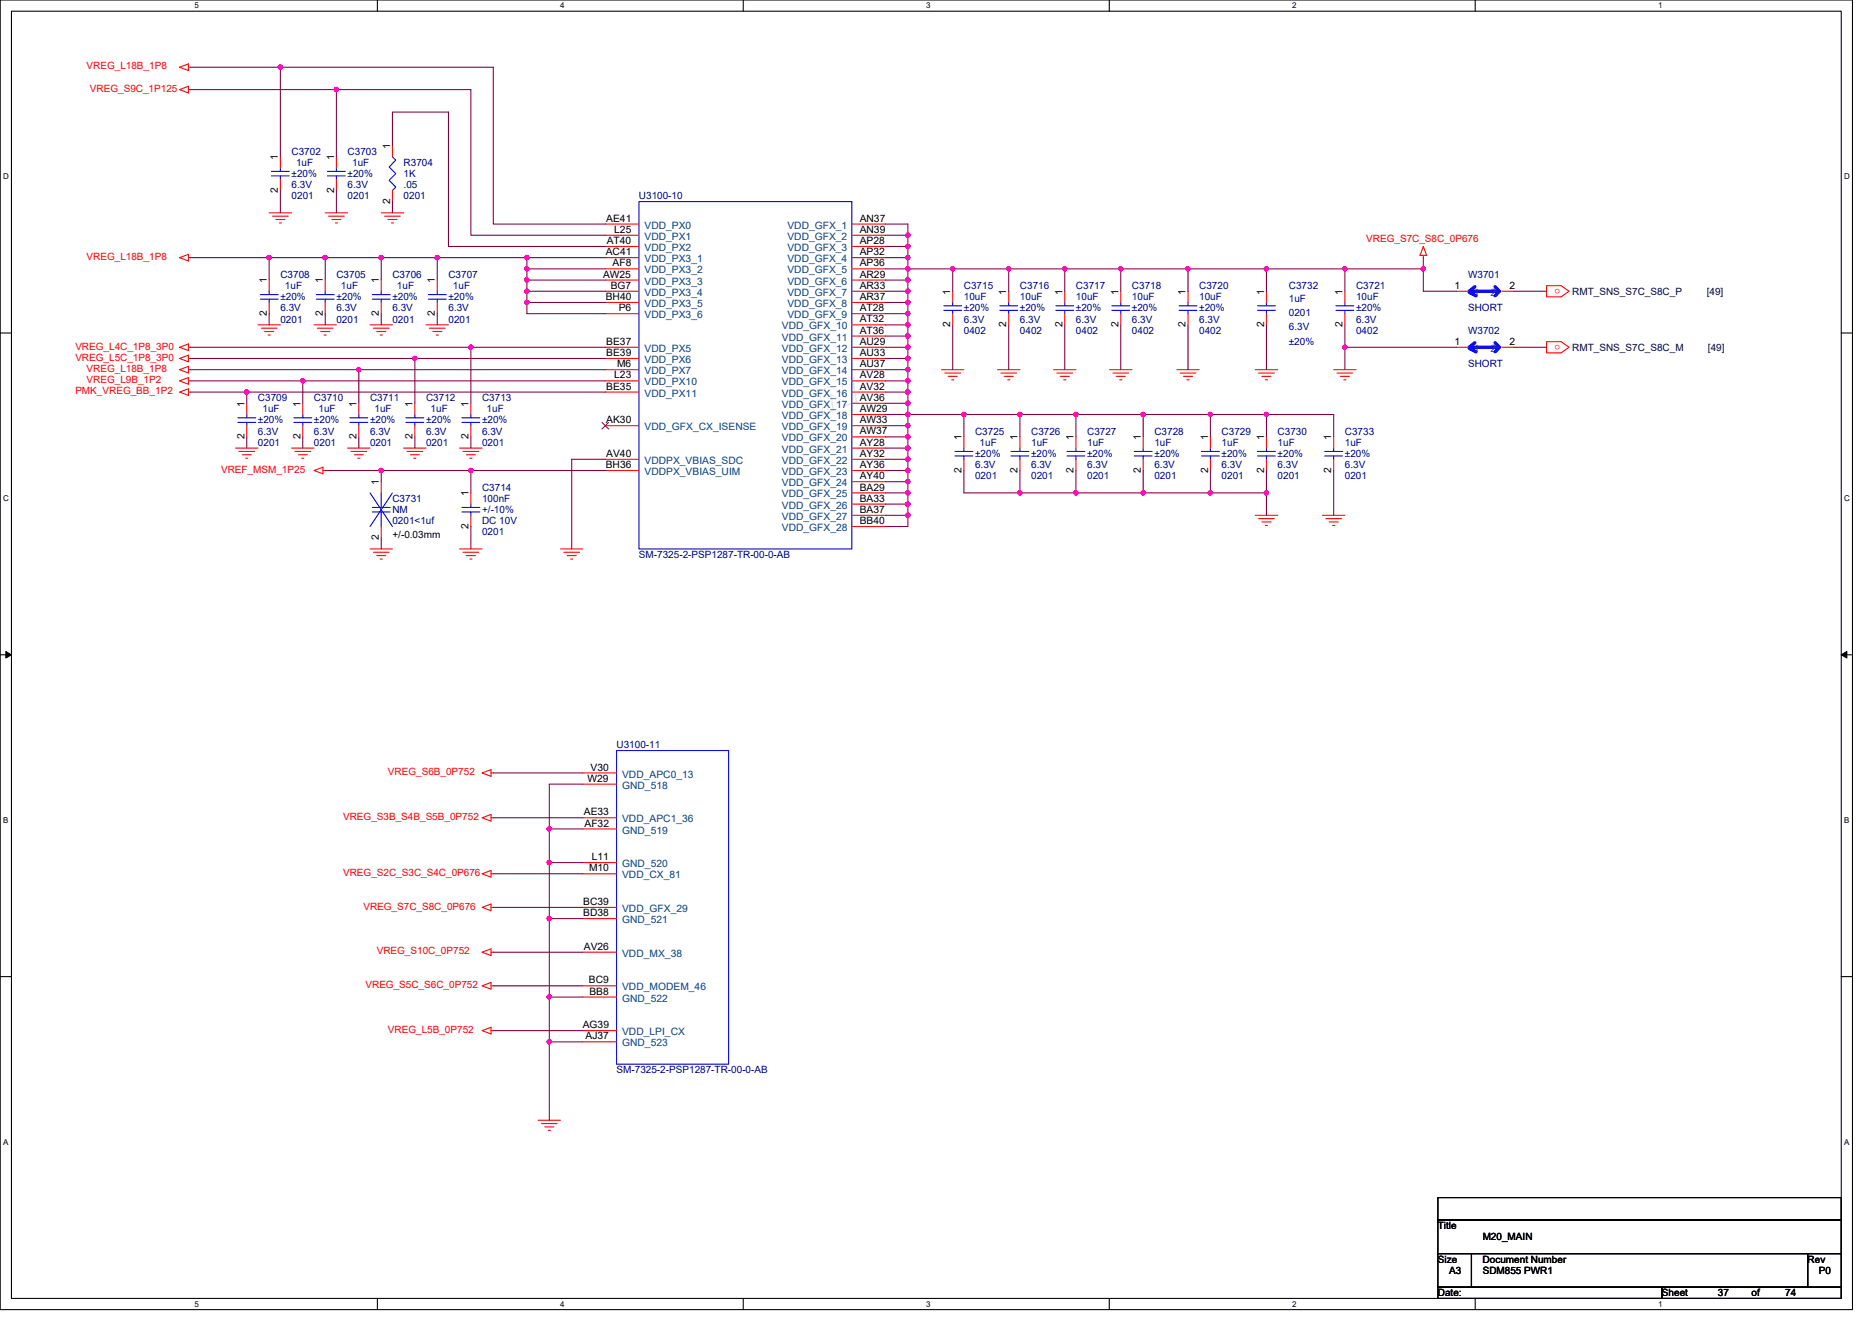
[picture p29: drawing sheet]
<svg xmlns="http://www.w3.org/2000/svg" width="297mm" height="210mm" viewBox="0 0 297 210" stroke-linecap="round" stroke-linejoin="round" font-family="sans-serif">
<defs><g id="words">
<g font-size="1.6" fill="#f00">
<text x="13.7" y="11">VREG_L18B_1P8</text>
<text x="14.3" y="14.6">VREG_S9C_1P125</text>
<text x="13.7" y="41.3">VREG_L18B_1P8</text>
<text x="216.8" y="38.4">VREG_S7C_S8C_0P676</text>
<text x="247.5" y="45.8" transform="rotate(180 247.5 45.8)">o</text>
<text x="12" y="55.5">VREG_L4C_1P8_3P0</text>
<text x="12" y="57.3">VREG_L5C_1P8_3P0</text>
<text x="13.7" y="59">VREG_L18B_1P8</text>
<text x="247.5" y="54.7" transform="rotate(180 247.5 54.7)">o</text>
<text x="12" y="62.6">PMK_VREG_BB_1P2</text>
<text x="13.7" y="60.8">VREG_L9B_1P2</text>
<text x="35.1" y="75">VREF_MSM_1P25</text>
<text x="61.5" y="123">VREG_S6B_0P752</text>
<text x="54.4" y="130.2">VREG_S3B_S4B_S5B_0P752</text>
<text x="54.4" y="139">VREG_S2C_S3C_S4C_0P676</text>
<text x="57.7" y="144.4">VREG_S7C_S8C_0P676</text>
<text x="59.8" y="151.5">VREG_S10C_0P752</text>
<text x="58" y="156.8">VREG_S5C_S6C_0P752</text>
<text x="61.5" y="163.9">VREG_L5B_0P752</text>
</g>
<g font-size="1.6">
<text x="61.9" y="23.6" transform="rotate(-90 61.9 23.6)">1</text>
<text x="44.1" y="25.4" transform="rotate(-90 44.1 25.4)">1</text>
<text x="53" y="25.4" transform="rotate(-90 53 25.4)">1</text>
<text x="44.1" y="30.6" transform="rotate(-90 44.1 30.6)">2</text>
<text x="53" y="30.6" transform="rotate(-90 53 30.6)">2</text>
<text x="61.9" y="32.4" transform="rotate(-90 61.9 32.4)">2</text>
<text x="96.2" y="35.2">AE41</text>
<text x="136.4" y="35.2">AN37</text>
<text x="96.1" y="40.5">AC41</text>
<text x="96.3" y="38.7">AT40</text>
<text x="97.5" y="37">L25</text>
<text x="136.4" y="37">AN39</text>
<text x="136.4" y="38.7">AP28</text>
<text x="136.4" y="40.5">AP32</text>
<text x="42.3" y="45" transform="rotate(-90 42.3 45)">1</text>
<text x="51.2" y="45" transform="rotate(-90 51.2 45)">1</text>
<text x="60.1" y="45" transform="rotate(-90 60.1 45)">1</text>
<text x="69" y="45" transform="rotate(-90 69 45)">1</text>
<text x="95.7" y="44.1">AW25</text>
<text x="96.1" y="47.6">BH40</text>
<text x="96.9" y="45.8">BG7</text>
<text x="97.2" y="42.3">AF8</text>
<text x="136.4" y="42.3">AP36</text>
<text x="136.4" y="44.1">AR29</text>
<text x="136.4" y="45.8">AR33</text>
<text x="136.4" y="47.6">AR37</text>
<text x="150.8" y="46.8" transform="rotate(-90 150.8 46.8)">1</text>
<text x="159.7" y="46.8" transform="rotate(-90 159.7 46.8)">1</text>
<text x="168.6" y="46.8" transform="rotate(-90 168.6 46.8)">1</text>
<text x="177.5" y="46.8" transform="rotate(-90 177.5 46.8)">1</text>
<text x="188.1" y="46.8" transform="rotate(-90 188.1 46.8)">1</text>
<text x="200.6" y="46.8" transform="rotate(-90 200.6 46.8)">1</text>
<text x="213" y="46.8" transform="rotate(-90 213 46.8)">1</text>
<text x="230.8" y="45.8">1</text>
<text x="239.5" y="45.8">2</text>
<text x="42.3" y="50.2" transform="rotate(-90 42.3 50.2)">2</text>
<text x="51.2" y="50.2" transform="rotate(-90 51.2 50.2)">2</text>
<text x="60.1" y="50.2" transform="rotate(-90 60.1 50.2)">2</text>
<text x="69" y="50.2" transform="rotate(-90 69 50.2)">2</text>
<text x="98.2" y="49.4">P6</text>
<text x="136.4" y="51.2">AT32</text>
<text x="136.4" y="53">AT36</text>
<text x="136.4" y="49.4">AT28</text>
<text x="150.8" y="51.9" transform="rotate(-90 150.8 51.9)">2</text>
<text x="159.7" y="51.9" transform="rotate(-90 159.7 51.9)">2</text>
<text x="168.6" y="51.9" transform="rotate(-90 168.6 51.9)">2</text>
<text x="177.5" y="51.9" transform="rotate(-90 177.5 51.9)">2</text>
<text x="188.1" y="51.9" transform="rotate(-90 188.1 51.9)">2</text>
<text x="200.6" y="51.9" transform="rotate(-90 200.6 51.9)">2</text>
<text x="213" y="51.9" transform="rotate(-90 213 51.9)">2</text>
<text x="96.2" y="54.7">BE37</text>
<text x="96.2" y="56.5">BE39</text>
<text x="97.9" y="58.3">M6</text>
<text x="136.4" y="54.7">AU29</text>
<text x="136.4" y="56.5">AU33</text>
<text x="136.4" y="58.3">AU37</text>
<text x="230.8" y="54.7">1</text>
<text x="239.5" y="54.7">2</text>
<text x="38.8" y="64.5" transform="rotate(-90 38.8 64.5)">1</text>
<text x="47.7" y="64.5" transform="rotate(-90 47.7 64.5)">1</text>
<text x="56.6" y="64.5" transform="rotate(-90 56.6 64.5)">1</text>
<text x="65.4" y="64.5" transform="rotate(-90 65.4 64.5)">1</text>
<text x="74.3" y="64.5" transform="rotate(-90 74.3 64.5)">1</text>
<text x="96.2" y="61.8">BE35</text>
<text x="97.5" y="60.1">L23</text>
<text x="136.4" y="60.1">AV28</text>
<text x="136.4" y="61.8">AV32</text>
<text x="136.4" y="63.6">AV36</text>
<text x="136.4" y="65.4">AW29</text>
<text x="38.8" y="69.7" transform="rotate(-90 38.8 69.7)">2</text>
<text x="47.7" y="69.7" transform="rotate(-90 47.7 69.7)">2</text>
<text x="56.6" y="69.7" transform="rotate(-90 56.6 69.7)">2</text>
<text x="65.4" y="69.7" transform="rotate(-90 65.4 69.7)">2</text>
<text x="74.3" y="69.7" transform="rotate(-90 74.3 69.7)">2</text>
<text x="96.2" y="67.2">AK30</text>
<text x="136.4" y="67.2">AW33</text>
<text x="136.4" y="69">AW37</text>
<text x="136.4" y="70.7">AY28</text>
<text x="152.6" y="69.9" transform="rotate(-90 152.6 69.9)">1</text>
<text x="161.5" y="69.9" transform="rotate(-90 161.5 69.9)">1</text>
<text x="170.3" y="69.9" transform="rotate(-90 170.3 69.9)">1</text>
<text x="181" y="69.9" transform="rotate(-90 181 69.9)">1</text>
<text x="191.7" y="69.9" transform="rotate(-90 191.7 69.9)">1</text>
<text x="200.6" y="69.9" transform="rotate(-90 200.6 69.9)">1</text>
<text x="211.2" y="69.9" transform="rotate(-90 211.2 69.9)">1</text>
<text x="60.1" y="77" transform="rotate(-90 60.1 77)">1</text>
<text x="96.1" y="74.3">BH36</text>
<text x="96.2" y="72.5">AV40</text>
<text x="136.4" y="72.5">AY32</text>
<text x="136.4" y="74.3">AY36</text>
<text x="136.4" y="76.1">AY40</text>
<text x="136.4" y="77.9">BA29</text>
<text x="152.6" y="75.1" transform="rotate(-90 152.6 75.1)">2</text>
<text x="161.5" y="75.1" transform="rotate(-90 161.5 75.1)">2</text>
<text x="170.3" y="75.1" transform="rotate(-90 170.3 75.1)">2</text>
<text x="181" y="75.1" transform="rotate(-90 181 75.1)">2</text>
<text x="191.7" y="75.1" transform="rotate(-90 191.7 75.1)">2</text>
<text x="200.6" y="75.1" transform="rotate(-90 200.6 75.1)">2</text>
<text x="211.2" y="75.1" transform="rotate(-90 211.2 75.1)">2</text>
<text x="74.3" y="83.9" transform="rotate(-90 74.3 83.9)">2</text>
<text x="74.3" y="78.8" transform="rotate(-90 74.3 78.8)">1</text>
<text x="136.4" y="79.6">BA33</text>
<text x="136.4" y="81.4">BA37</text>
<text x="136.4" y="83.2">BB40</text>
<text x="60.1" y="85.7" transform="rotate(-90 60.1 85.7)">2</text>
<text x="62.3" y="85.3">+/-0.03mm</text>
<text x="93.2" y="124.1">W29</text>
<text x="93.7" y="122.3">V30</text>
<text x="92.6" y="129.4">AE33</text>
<text x="92.7" y="131.2">AF32</text>
<text x="93.9" y="136.5">L11</text>
<text x="92.6" y="143.6">BC39</text>
<text x="93.5" y="138.3">M10</text>
<text x="92.6" y="145.4">BD38</text>
<text x="92.6" y="150.7">AV26</text>
<text x="93.4" y="156.1">BC9</text>
<text x="93.5" y="157.9">BB8</text>
<text x="92.5" y="163.2">AG39</text>
<text x="92.9" y="165">AJ37</text>
<text x="228.1" y="195.1">Title</text>
<text x="235.3" y="196.8">M20_MAIN</text>
<text x="228.1" y="200.4">Size</text>
<text x="229.9" y="202.2">A3</text>
<text x="235.3" y="200.4">Document Number</text>
<text x="235.3" y="202.2">SDM855 PWR1</text>
<text x="286.8" y="200.4">Rev</text>
<text x="288.6" y="202.2">P0</text>
<text x="228.1" y="205.7">Date:</text>
<text x="263.7" y="205.7">Sheet</text>
<text x="272.6" y="205.7">37</text>
<text x="277.9" y="205.7">of</text>
<text x="283.3" y="205.7">74</text>
</g>
<g font-size="1.6" fill="#000080">
<text x="46.3" y="24.5">C3702</text>
<text x="46.3" y="29.9">6.3V</text>
<text x="46.3" y="28.1">±20%</text>
<text x="47" y="26.3">1uF</text>
<text x="55.2" y="24.5">C3703</text>
<text x="55.2" y="29.9">6.3V</text>
<text x="55.2" y="28.1">±20%</text>
<text x="55.9" y="26.3">1uF</text>
<text x="64" y="26.3">R3704</text>
<text x="64" y="28.1">1K</text>
<text x="64" y="29.9">.05</text>
<text x="46.3" y="31.6">0201</text>
<text x="55.2" y="31.6">0201</text>
<text x="64" y="31.6">0201</text>
<text x="101.4" y="31.6">U3100-10</text>
<text x="44.5" y="44.1">C3708</text>
<text x="44.5" y="47.6">±20%</text>
<text x="45.2" y="45.9">1uF</text>
<text x="53.4" y="44.1">C3705</text>
<text x="53.4" y="47.6">±20%</text>
<text x="54.1" y="45.9">1uF</text>
<text x="62.3" y="44.1">C3706</text>
<text x="62.3" y="47.6">±20%</text>
<text x="63" y="45.9">1uF</text>
<text x="71.2" y="44.1">C3707</text>
<text x="71.2" y="47.6">±20%</text>
<text x="71.9" y="45.9">1uF</text>
<text x="152.9" y="45.9">C3715</text>
<text x="152.9" y="47.6">10uF</text>
<text x="161.8" y="45.9">C3716</text>
<text x="161.8" y="47.6">10uF</text>
<text x="170.7" y="45.9">C3717</text>
<text x="170.7" y="47.6">10uF</text>
<text x="179.6" y="45.9">C3718</text>
<text x="179.6" y="47.6">10uF</text>
<text x="190.3" y="45.9">C3720</text>
<text x="190.3" y="47.6">10uF</text>
<text x="204.5" y="45.9">C3732</text>
<text x="215.2" y="45.9">C3721</text>
<text x="215.2" y="47.6">10uF</text>
<text x="233" y="44.1">W3701</text>
<text x="44.5" y="51.2">0201</text>
<text x="44.5" y="49.4">6.3V</text>
<text x="53.4" y="51.2">0201</text>
<text x="53.4" y="49.4">6.3V</text>
<text x="62.3" y="51.2">0201</text>
<text x="62.3" y="49.4">6.3V</text>
<text x="71.2" y="51.2">0201</text>
<text x="71.2" y="49.4">6.3V</text>
<text x="152.9" y="53">0402</text>
<text x="152.9" y="51.2">6.3V</text>
<text x="152.9" y="49.4">±20%</text>
<text x="161.8" y="53">0402</text>
<text x="161.8" y="51.2">6.3V</text>
<text x="161.8" y="49.4">±20%</text>
<text x="170.7" y="53">0402</text>
<text x="170.7" y="51.2">6.3V</text>
<text x="170.7" y="49.4">±20%</text>
<text x="179.6" y="53">0402</text>
<text x="179.6" y="51.2">6.3V</text>
<text x="179.6" y="49.4">±20%</text>
<text x="190.3" y="53">0402</text>
<text x="190.3" y="51.2">6.3V</text>
<text x="190.3" y="49.4">±20%</text>
<text x="204.5" y="48">1uF</text>
<text x="204.5" y="50.1">0201</text>
<text x="204.5" y="52.5">6.3V</text>
<text x="215.2" y="53">0402</text>
<text x="215.2" y="51.2">6.3V</text>
<text x="215.2" y="49.4">±20%</text>
<text x="233" y="49.4">SHORT</text>
<text x="233" y="53">W3702</text>
<text x="204.5" y="54.8">±20%</text>
<text x="233" y="58.3">SHORT</text>
<text x="40.9" y="63.6">C3709</text>
<text x="41.7" y="65.4">1uF</text>
<text x="49.8" y="63.6">C3710</text>
<text x="50.5" y="65.4">1uF</text>
<text x="58.7" y="63.6">C3711</text>
<text x="59.4" y="65.4">1uF</text>
<text x="67.6" y="63.6">C3712</text>
<text x="68.3" y="65.4">1uF</text>
<text x="76.5" y="63.6">C3713</text>
<text x="77.2" y="65.4">1uF</text>
<text x="40.9" y="70.8">0201</text>
<text x="40.9" y="69">6.3V</text>
<text x="40.9" y="67.2">±20%</text>
<text x="49.8" y="70.8">0201</text>
<text x="49.8" y="69">6.3V</text>
<text x="49.8" y="67.2">±20%</text>
<text x="58.7" y="70.8">0201</text>
<text x="58.7" y="69">6.3V</text>
<text x="58.7" y="67.2">±20%</text>
<text x="67.6" y="70.8">0201</text>
<text x="67.6" y="69">6.3V</text>
<text x="67.6" y="67.2">±20%</text>
<text x="76.5" y="70.8">0201</text>
<text x="76.5" y="69">6.3V</text>
<text x="76.5" y="67.2">±20%</text>
<text x="154.7" y="69">C3725</text>
<text x="155.4" y="70.8">1uF</text>
<text x="163.6" y="69">C3726</text>
<text x="163.6" y="70.8">1uF</text>
<text x="172.5" y="69">C3727</text>
<text x="172.5" y="70.8">1uF</text>
<text x="183.2" y="69">C3728</text>
<text x="183.2" y="70.8">1uF</text>
<text x="193.8" y="69">C3729</text>
<text x="193.8" y="70.8">1uF</text>
<text x="202.7" y="69">C3730</text>
<text x="202.7" y="70.8">1uF</text>
<text x="213.4" y="69">C3733</text>
<text x="213.4" y="70.8">1uF</text>
<text x="76.5" y="77.9">C3714</text>
<text x="154.7" y="76.1">0201</text>
<text x="154.7" y="74.3">6.3V</text>
<text x="154.7" y="72.5">±20%</text>
<text x="163.6" y="76.1">0201</text>
<text x="163.6" y="74.3">6.3V</text>
<text x="163.6" y="72.5">±20%</text>
<text x="172.5" y="76.1">0201</text>
<text x="172.5" y="74.3">6.3V</text>
<text x="172.5" y="72.5">±20%</text>
<text x="183.2" y="76.1">0201</text>
<text x="183.2" y="74.3">6.3V</text>
<text x="183.2" y="72.5">±20%</text>
<text x="193.8" y="76.1">0201</text>
<text x="193.8" y="74.3">6.3V</text>
<text x="193.8" y="72.5">±20%</text>
<text x="202.7" y="76.1">0201</text>
<text x="202.7" y="74.3">6.3V</text>
<text x="202.7" y="72.5">±20%</text>
<text x="213.4" y="76.1">0201</text>
<text x="213.4" y="74.3">6.3V</text>
<text x="213.4" y="72.5">±20%</text>
<text x="62.3" y="79.7">C3731</text>
<text x="62.3" y="81.4">NM</text>
<text x="62.3" y="83.2">0201&lt;1uf</text>
<text x="76.5" y="79.7">100nF</text>
<text x="76.5" y="83.2">DC 10V</text>
<text x="76.5" y="81.4">+/-10%</text>
<text x="76.5" y="85">0201</text>
<text x="101.4" y="88.5">SM-7325-2-PSP1287-TR-00-0-AB</text>
<text x="97.8" y="118.8">U3100-11</text>
<text x="97.8" y="170.3">SM-7325-2-PSP1287-TR-00-0-AB</text>
</g>
<g font-size="1.6" fill="#004080">
<text x="102.3" y="36.3">VDD_PX0</text>
<text x="102.3" y="38.1">VDD_PX1</text>
<text x="102.3" y="39.8">VDD_PX2</text>
<text x="102.3" y="41.6">VDD_PX3_1</text>
<text x="124.9" y="36.3">VDD_GFX_1</text>
<text x="124.9" y="38.1">VDD_GFX_2</text>
<text x="124.9" y="39.8">VDD_GFX_3</text>
<text x="124.9" y="41.6">VDD_GFX_4</text>
<text x="102.3" y="43.4">VDD_PX3_2</text>
<text x="102.3" y="45.2">VDD_PX3_3</text>
<text x="102.3" y="46.9">VDD_PX3_4</text>
<text x="124.9" y="43.4">VDD_GFX_5</text>
<text x="124.9" y="45.2">VDD_GFX_6</text>
<text x="124.9" y="46.9">VDD_GFX_7</text>
<text x="233.8" y="46.9">1</text>
<text x="236.5" y="46.9">2</text>
<text x="102.3" y="48.7">VDD_PX3_5</text>
<text x="102.3" y="50.5">VDD_PX3_6</text>
<text x="124.1" y="52.3">VDD_GFX_10</text>
<text x="124.9" y="48.7">VDD_GFX_8</text>
<text x="124.9" y="50.5">VDD_GFX_9</text>
<text x="102.3" y="55.8">VDD_PX5</text>
<text x="102.3" y="57.6">VDD_PX6</text>
<text x="102.3" y="59.4">VDD_PX7</text>
<text x="124.1" y="54.1">VDD_GFX_11</text>
<text x="124.1" y="55.8">VDD_GFX_12</text>
<text x="124.1" y="57.6">VDD_GFX_13</text>
<text x="124.1" y="59.4">VDD_GFX_14</text>
<text x="233.8" y="55.8">1</text>
<text x="236.5" y="55.8">2</text>
<text x="102.3" y="61.2">VDD_PX10</text>
<text x="102.3" y="62.9">VDD_PX11</text>
<text x="124.1" y="61.2">VDD_GFX_15</text>
<text x="124.1" y="62.9">VDD_GFX_16</text>
<text x="124.1" y="64.7">VDD_GFX_17</text>
<text x="102.3" y="68.3">VDD_GFX_CX_ISENSE</text>
<text x="124.1" y="66.5">VDD_GFX_18</text>
<text x="124.1" y="68.3">VDD_GFX_19</text>
<text x="124.1" y="70.1">VDD_GFX_20</text>
<text x="124.1" y="71.8">VDD_GFX_21</text>
<text x="102.3" y="73.6">VDDPX_VBIAS_SDC</text>
<text x="102.3" y="75.4">VDDPX_VBIAS_UIM</text>
<text x="124.1" y="73.6">VDD_GFX_22</text>
<text x="124.1" y="75.4">VDD_GFX_23</text>
<text x="124.1" y="77.2">VDD_GFX_24</text>
<text x="124.1" y="79">VDD_GFX_25</text>
<text x="124.1" y="80.7">VDD_GFX_26</text>
<text x="124.1" y="82.5">VDD_GFX_27</text>
<text x="124.1" y="84.3">VDD_GFX_28</text>
<text x="98.7" y="123.4">VDD_APC0_13</text>
<text x="98.7" y="125.2">GND_518</text>
<text x="98.7" y="130.5">VDD_APC1_36</text>
<text x="98.7" y="132.3">GND_519</text>
<text x="98.7" y="137.6">GND_520</text>
<text x="98.7" y="139.4">VDD_CX_81</text>
<text x="98.7" y="144.7">VDD_GFX_29</text>
<text x="98.7" y="146.5">GND_521</text>
<text x="98.7" y="151.8">VDD_MX_38</text>
<text x="98.7" y="157.2">VDD_MODEM_46</text>
<text x="98.7" y="159">GND_522</text>
<text x="98.7" y="164.3">VDD_LPI_CX</text>
<text x="98.7" y="166.1">GND_523</text>
</g>
<g font-size="1.6" fill="#000040">
<text x="249.5" y="46.8">RMT_SNS_S7C_S8C_P</text>
<text x="270.8" y="46.8">[49]</text>
<text x="249.5" y="55.6">RMT_SNS_S7C_S8C_M</text>
<text x="271" y="55.6">[49]</text>
</g>
<g font-size="1.3">
<text x="30.8" y="1.3">5</text>
<text x="88.9" y="1.3">4</text>
<text x="147" y="1.3">3</text>
<text x="205" y="1.3">2</text>
<text x="263.1" y="1.3">1</text>
<text x=".5" y="28.4">D</text>
<text x="292.6" y="28.4">D</text>
<text x=".5" y="79.5">C</text>
<text x="292.6" y="79.5">C</text>
<text x=".5" y="130.6">B</text>
<text x="292.6" y="130.6">B</text>
<text x=".5" y="181.7">A</text>
<text x="292.6" y="181.7">A</text>
<text x="30.8" y="207.4">5</text>
<text x="88.9" y="207.4">4</text>
<text x="147" y="207.4">3</text>
<text x="205" y="207.4">2</text>
<text x="263.1" y="207.4">1</text>
</g>
</g></defs>
<path d="M0 0h293.9v207.9h-293.9zM1.8 1.8h290.4v204.3h-290.4z" fill="none" stroke="#000" stroke-width=".17"/>
<g fill="#fff">
<path d="M30.8 .2h.7v1.4h-.7z"/>
<path d="M30.8 206.3h.7v1.4h-.7z"/>
</g>
<path d="M59.9 0v1.8M59.9 206.1v1.8" fill="none" stroke="#000" stroke-width=".17"/>
<g fill="#fff">
<path d="M88.9 .2h.7v1.4h-.7z"/>
<path d="M88.9 206.3h.7v1.4h-.7z"/>
</g>
<path d="M117.9 0v1.8M117.9 206.1v1.8" fill="none" stroke="#000" stroke-width=".17"/>
<g fill="#fff">
<path d="M147 .2h.7v1.4h-.7z"/>
<path d="M147 206.3h.7v1.4h-.7z"/>
</g>
<path d="M176 0v1.8M176 206.1v1.8" fill="none" stroke="#000" stroke-width=".17"/>
<g fill="#fff">
<path d="M205 .2h.7v1.4h-.7z"/>
<path d="M205 206.3h.7v1.4h-.7z"/>
</g>
<path d="M234.1 0v1.8M234.1 206.1v1.8" fill="none" stroke="#000" stroke-width=".17"/>
<g fill="#fff">
<path d="M263.1 .2h.7v1.4h-.7z"/>
<path d="M263.1 206.3h.7v1.4h-.7z"/>
<path d="M.5 27.3h.9v1.4h-.9z"/>
<path d="M292.6 27.3h.9v1.4h-.9z"/>
<path d="M.5 78.4h.9v1.4h-.9z"/>
<path d="M292.6 78.4h.9v1.4h-.9z"/>
</g>
<path d="M0 52.9h1.8M292.2 52.9h1.7" fill="none" stroke="#000" stroke-width=".17"/>
<g fill="#fff">
<path d="M.5 129.5h.8v1.4h-.8z"/>
<path d="M292.6 129.5h.9v1.4h-.9z"/>
</g>
<path d="M0 103.9h1.8M292.2 103.9h1.7" fill="none" stroke="#000" stroke-width=".17"/>
<path d="M.9 103.4l.9 .5-.9 .5zM292.2 103.9l.8-.5v1z" fill="#000" stroke="#000" stroke-width=".16"/>
<g fill="#fff">
<path d="M.5 180.5h.8v1.4h-.8z"/>
<path d="M292.6 180.5h.9v1.4h-.9z"/>
</g>
<path d="M0 155h1.8M292.2 155h1.7M228.2 190.1h64v3.5h-64zM228.2 193.6h64v5.4h-64zM228.2 199h5.3v5.3h-5.3zM233.5 199h53.3v5.3h-53.3zM286.8 199h5.4v5.3h-5.4zM228.2 204.3h35.5v1.8h-35.5zM263.7 204.3h28.5v1.8h-28.5z" fill="none" stroke="#000" stroke-width=".17"/>
<g fill="none" stroke="#f00" stroke-width=".17">
<path d="M28.5 10.7l1.4-.6v1.1zM28.5 14.2l1.4-.5v1.1zM29.9 10.7h.4M29.9 14.2h.4M42.7 33.8h3.6M43.2 34.3h2.5M43.8 34.8h1.4M44.3 35.4h.4M44.5 24.9v1.8M44.5 28.4v1.8M51.6 33.8h3.6M52.1 34.3h2.5"/>
<path d="M52.7 34.8h1.4M53.2 35.4h.3M53.4 24.9v1.8M53.4 28.4v1.8M60.5 33.8h3.5M61 34.3h2.5M61.5 34.8h1.5M62.1 35.4h.3M62.3 23.1v1.8M62.3 30.2v1.8M96.1 35.6h5.3M96.1 37.3h5.3"/>
<path d="M96.1 39.1h5.3M135.2 35.6h5.3M135.2 37.3h5.3M135.2 39.1h5.3M225.8 39.1l.6 1.4h-1.1zM28.5 40.9l1.4-.5v1zM28.5 55.1l1.4-.5v1zM28.5 56.9l1.4-.5v1zM28.5 58.7l1.4-.6v1.1zM29.9 40.9h.4M29.9 55.1h.4M29.9 56.9h.4"/>
<path d="M29.9 58.7h.4M40.9 51.6h3.6M41.5 52.1h2.5M42 52.6h1.4M42.5 53.2h.4M42.7 44.4v1.8M42.7 48v1.8M49.8 51.6h3.6M50.4 52.1h2.4M50.9 52.6h1.4M51.4 53.2h.4M51.6 44.4v1.8"/>
<path d="M51.6 48v1.8M58.7 51.6h3.6M59.2 52.1h2.5M59.8 52.6h1.4M60.3 53.2h.4M60.5 44.4v1.8M60.5 48v1.8M67.6 51.6h3.6M68.1 52.1h2.5M68.7 52.6h1.4M69.2 53.2h.4M69.4 44.4v1.8"/>
<path d="M69.4 48v1.8M96.1 40.9h5.3M96.1 42.7h5.3M96.1 44.4h5.3M96.1 46.2h5.3M96.1 48h5.3M96.1 49.8h5.3M96.1 55.1h5.3M96.1 56.9h5.3M96.1 58.7h5.3M135.2 40.9h5.3M135.2 42.7h5.3"/>
<path d="M135.2 44.4h5.3M135.2 46.2h5.3M135.2 48h5.3M135.2 49.8h5.3M135.2 51.6h5.3M135.2 53.3h5.3M135.2 55.1h5.3M135.2 56.9h5.3M135.2 58.7h5.3M149.4 58.7h3.5M149.9 59.2h2.5M150.4 59.7h1.5"/>
<path d="M151.2 46.2v1.8M151.2 49.8v1.8M158.3 58.7h3.5M158.8 59.2h2.5M159.3 59.7h1.5M160.1 46.2v1.8M160.1 49.8v1.8M167.2 58.7h3.5M167.7 59.2h2.5M168.2 59.7h1.5M168.9 46.2v1.8M168.9 49.8v1.8"/>
<path d="M176.1 58.7h3.5M176.6 59.2h2.5M177.1 59.7h1.5M177.8 46.2v1.8M177.8 49.8v1.8M186.7 58.7h3.6M187.3 59.2h2.5M187.8 59.7h1.4M188.5 46.2v1.8M188.5 49.8v1.8M199.2 58.7h3.5M199.7 59.2h2.5"/>
<path d="M200.2 59.7h1.5M201 46.2v1.8M201 49.8v1.8M211.6 58.7h3.6M212.2 59.2h2.4M212.7 59.7h1.4M213.4 46.2v1.8M213.4 49.8v1.8M225.8 40.5v.4M231.2 46.2h1.8M231.2 55.1h1.8M238.3 46.2h1.8"/>
<path d="M238.3 55.1h1.8M245.4 45.3h2.3l1.3 .9-1.3 .9h-2.3zM245.4 54.2h2.3l1.3 .9-1.3 .9h-2.3zM28.5 60.5l1.4-.6v1.1zM28.5 62.2l1.4-.5v1.1zM29.9 60.5h.4M29.9 62.2h.4M37.4 71.1h3.5M37.9 71.6h2.5M38.4 72.2h1.5M39 72.7h.3M39.2 64v1.8"/>
<path d="M39.2 67.6v1.7M46.3 71.1h3.5M46.8 71.6h2.5M47.3 72.2h1.5M47.9 72.7h.3M48 64v1.8M48 67.6v1.7M49.8 74.7l1.4-.6v1.1zM51.2 74.7h.4M55.2 71.1h3.5M55.7 71.6h2.5M56.2 72.2h1.5"/>
<path d="M56.8 72.7h.3M56.9 64v1.8M56.9 67.6v1.7M60.5 76.5v1.7M64 71.1h3.6M64.6 71.6h2.5M65.1 72.2h1.4M65.7 72.7h.3M65.8 64v1.8M65.8 67.6v1.7M72.9 71.1h3.6M73.5 71.6h2.5"/>
<path d="M74 72.2h1.4M74.5 72.7h.4M74.7 64v1.8M74.7 67.6v1.7M74.7 78.2v1.8M96.1 60.5h5.3M96.1 62.2h5.3M96.1 67.6h5.3M96.1 72.9h5.3M96.1 74.7h5.3M135.2 60.5h5.3M135.2 62.2h5.3"/>
<path d="M135.2 64h5.3M135.2 65.8h5.3M135.2 67.6h5.3M135.2 69.3h5.3M135.2 71.1h5.3M135.2 72.9h5.3M135.2 74.7h5.3M135.2 76.5h5.3M135.2 78.2h5.3M151 60.3h.3M152.9 69.3v1.8M152.9 72.9v1.8"/>
<path d="M159.9 60.3h.3M161.8 69.3v1.8M161.8 72.9v1.8M168.8 60.3h.3M170.7 69.3v1.8M170.7 72.9v1.8M177.7 60.3h.3M181.4 69.3v1.8M181.4 72.9v1.8M188.3 60.3h.4M192.1 69.3v1.8M192.1 72.9v1.8"/>
<path d="M200.8 60.3h.3M201 69.3v1.8M201 72.9v1.8M211.6 69.3v1.8M211.6 72.9v1.8M213.2 60.3h.4M58.7 87.1h3.6M59.2 87.7h2.5M59.8 88.2h1.4M60.3 88.7h.4M60.5 83.6v1.7M72.9 87.1h3.6"/>
<path d="M73.5 87.7h2.5M74 88.2h1.4M74.5 88.7h.4M74.7 81.8v1.8M88.9 87.1h3.6M89.5 87.7h2.5M90 88.2h1.4M90.5 88.7h.4M135.2 80h5.3M135.2 81.8h5.3M135.2 83.6h5.3M199.2 81.8h3.5"/>
<path d="M199.7 82.3h2.5M200.2 82.8h1.5M200.8 83.4h.3M209.8 81.8h3.6M210.4 82.3h2.5M210.9 82.8h1.4M211.5 83.4h.3M76.5 122.7l1.4-.5v1zM76.5 129.8l1.4-.5v1zM76.5 138.7l1.4-.5v1zM77.9 122.7h.4M77.9 129.8h.4"/>
<path d="M77.9 138.7h.4M92.5 122.7h5.3M92.5 124.5h5.3M92.5 129.8h5.3M92.5 131.6h5.3M92.5 136.9h5.3M92.5 138.7h5.3M76.5 144l1.4-.5v1zM76.5 151.1l1.4-.5v1.1zM76.5 156.5l1.4-.6v1.1zM77.9 144h.4M77.9 151.1h.4"/>
<path d="M77.9 156.5h.4M92.5 144h5.3M92.5 145.8h5.3M92.5 151.1h5.3M92.5 156.5h5.3M92.5 158.2h5.3M76.5 163.6l1.4-.6v1.1zM77.9 163.6h.4M85.4 177.8h3.5M85.9 178.3h2.5M86.4 178.9h1.5M87 179.4h.3"/>
<path d="M92.5 163.6h5.3M92.5 165.4h5.3"/>
</g>
<path d="M233.1 46.4l1.1 .5M233.1 55.3l1.1 .5M233.5 46.2h3.9M233.5 55.1h3.9M234 45.5l-.9 .7M234 54.4l-.9 .7M237.2 45.5l.6 .6M237.2 54.4l.6 .5M237.9 46.2l-.7 .7M237.9 55.1l-.7 .7" fill="none" stroke="#00f" stroke-width=".53"/>
<g fill="none" stroke="#00f" stroke-width=".17">
<path d="M43.1 27.2h2.8M43.1 27.9h2.8M44.5 26.7v.5M44.5 27.9v.5M52 27.2h2.8M52 27.9h2.8M53.4 26.7v.5M53.4 27.9v.5M62.3 24.9l.5 .5-1.1 1.1 1.1 1.1-1.1 1 1.1 1.1-.5 .5M101.4 32h33.8v55.1h-33.8zM41.3 46.8h2.8M41.3 47.5h2.8"/>
<path d="M42.7 46.2v.6M42.7 47.5v.5M50.2 46.8h2.8M50.2 47.5h2.8M51.6 46.2v.6M51.6 47.5v.5M59.1 46.8h2.8M59.1 47.5h2.8M60.5 46.2v.6M60.5 47.5v.5M68 46.8h2.8M68 47.5h2.8"/>
<path d="M69.4 46.2v.6M69.4 47.5v.5M149.8 48.5h2.8M149.8 49.3h2.8M151.2 48v.5M151.2 49.3v.5M158.6 48.5h2.9M158.6 49.3h2.9M160.1 48v.5M160.1 49.3v.5M167.5 48.5h2.9M167.5 49.3h2.9"/>
<path d="M168.9 48v.5M168.9 49.3v.5M176.4 48.5h2.9M176.4 49.3h2.9M177.8 48v.5M177.8 49.3v.5M187.1 48.5h2.8M187.1 49.3h2.8M188.5 48v.5M188.5 49.3v.5M199.5 48.5h2.9M199.5 49.3h2.9"/>
<path d="M201 48v.5M201 49.3v.5M212 48.5h2.8M212 49.3h2.8M213.4 48v.5M213.4 49.3v.5M37.7 66.3h2.9M37.7 67h2.9M39.2 65.8v.5M39.2 67v.6M46.6 66.3h2.9M46.6 67h2.9"/>
<path d="M48 65.8v.5M48 67v.6M55.5 66.3h2.9M55.5 67h2.9M56.9 65.8v.5M56.9 67v.6M58.7 78.2l3.6 5.4M60.5 78.2v2.3M62.3 78.2l-3.6 5.4M64.4 66.3h2.8M64.4 67h2.8M65.8 65.8v.5"/>
<path d="M65.8 67v.6M73.3 66.3h2.8M73.3 67h2.8M74.7 65.8v.5M74.7 67v.6M151.5 71.6h2.9M151.5 72.4h2.9M152.9 71.1v.5M152.9 72.4v.5M160.4 71.6h2.9M160.4 72.4h2.9M161.8 71.1v.5"/>
<path d="M161.8 72.4v.5M169.3 71.6h2.8M169.3 72.4h2.8M170.7 71.1v.5M170.7 72.4v.5M180 71.6h2.8M180 72.4h2.8M181.4 71.1v.5M181.4 72.4v.5M190.6 71.6h2.9M190.6 72.4h2.9M192.1 71.1v.5"/>
<path d="M192.1 72.4v.5M199.5 71.6h2.9M199.5 72.4h2.9M201 71.1v.5M201 72.4v.5M210.2 71.6h2.8M210.2 72.4h2.8M211.6 71.1v.5M211.6 72.4v.5M59.1 80.5h2.8M59.1 81.3h2.8M60.5 81.3v2.3"/>
<path d="M73.3 80.5h2.8M73.3 81.3h2.8M74.7 80v.5M74.7 81.3v.5M97.8 119.1h17.8v49.8h-17.8z"/>
</g>
<path d="M95.5 67l1.1 1.1M96.6 67l-1.1 1.1" fill="none" stroke="#804000" stroke-width=".16"/>
<g fill="none" stroke="#800040" stroke-width=".17">
<path d="M30.3 10.7h14.2M30.3 14.2h23.1M44.5 10.7h33.8v24.9h17.8M44.5 10.7v14.2M53.4 14.2h21.3v23.1h21.4M53.4 14.2v10.7M44.5 30.2v3.6M53.4 30.2v3.6M62.3 23.1v-5.3h8.9v21.3h24.9M62.3 32v1.8M140.5 35.6h3.6v1.7M140.5 37.3h3.6"/>
<path d="M140.5 39.1h3.6M144.1 37.3v1.8M144.1 39.1v1.8M30.3 40.9h12.4M30.3 55.1h44.4M30.3 56.9h35.5M30.3 58.7h26.6M42.7 40.9h8.9M42.7 40.9v3.5M42.7 49.8v1.8M51.6 40.9h8.9M51.6 40.9v3.5"/>
<path d="M51.6 49.8v1.8M56.9 58.7h39.2M56.9 58.7v5.3M60.5 40.9v3.5M60.5 49.8v1.8M60.5 40.9h8.9M65.8 56.9h30.3M65.8 56.9v7.1M69.4 40.9h14.2M69.4 40.9v3.5M69.4 49.8v1.8M74.7 55.1h21.4"/>
<path d="M74.7 55.1v8.9M83.6 40.9h12.5M83.6 42.7h12.5M83.6 44.4h12.5M83.6 46.2h12.5M83.6 48h12.5M83.6 40.9v1.8M83.6 42.7v1.7M83.6 44.4v1.8M83.6 46.2v1.8M83.6 48v1.8h12.5M140.5 40.9h3.6"/>
<path d="M140.5 42.7h3.6M140.5 44.4h3.6M140.5 46.2h3.6M140.5 48h3.6M140.5 49.8h3.6M140.5 51.6h3.6M140.5 53.3h3.6M140.5 55.1h3.6M140.5 56.9h3.6M140.5 58.7h3.6M144.1 42.7h7.1M144.1 40.9v1.8"/>
<path d="M144.1 42.7v1.7M144.1 44.4v1.8M144.1 46.2v1.8M144.1 48v1.8M144.1 49.8v1.8M144.1 51.6v1.7M144.1 53.3v1.8M144.1 55.1v1.8M144.1 56.9v1.8M144.1 58.7v1.8M151.2 42.7v3.5M151.2 51.6v7.1"/>
<path d="M151.2 42.7h8.9M160.1 42.7v3.5M160.1 51.6v7.1M160.1 42.7h8.8M168.9 42.7h8.9M168.9 42.7v3.5M168.9 51.6v7.1M177.8 51.6v7.1M188.5 42.7h-10.7v3.5M188.5 51.6v7.1M201 42.7h-12.5v3.5M201 51.6v7.1"/>
<path d="M213.4 55.1v3.6M213.4 55.1h17.8M213.4 42.7h-12.4v3.5M213.4 42.7h12.4M213.4 42.7v3.5M213.4 51.6v3.5M225.8 40.9v5.3h5.4M240.1 46.2h5.3M240.1 55.1h5.3M30.3 60.5h17.7M30.3 62.2h8.9M39.2 69.3v1.8"/>
<path d="M39.2 62.2v1.8M39.2 62.2h56.9M48 69.3v1.8M48 60.5v3.5M48 60.5h48.1M51.6 74.7h8.9M56.9 69.3v1.8M60.5 74.7h14.2M60.5 74.7v1.8M65.8 69.3v1.8M74.7 69.3v1.8M74.7 74.7h21.4"/>
<path d="M74.7 74.7v3.5M96.1 72.9h-5.4v14.2M140.5 60.5h3.6M140.5 62.2h3.6M140.5 64h3.6M140.5 65.8h3.6M140.5 67.6h3.6M140.5 69.3h3.6M140.5 71.1h3.6M140.5 72.9h3.6M140.5 74.7h3.6M140.5 76.5h3.6"/>
<path d="M140.5 78.2h3.6M144.1 65.8h8.8M144.1 60.5v1.7M144.1 62.2v1.8M144.1 64v1.8M144.1 65.8v1.8M144.1 67.6v1.7M144.1 69.3v1.8M144.1 71.1v1.8M144.1 72.9v1.8M144.1 74.7v1.8M144.1 76.5v1.7"/>
<path d="M144.1 78.2v1.8M152.9 65.8v3.5M152.9 74.7v3.5h8.9M152.9 65.8h8.9M161.8 65.8h8.9M161.8 78.2h8.9M161.8 65.8v3.5M161.8 74.7v3.5M170.7 78.2h10.7M170.7 65.8h10.7M170.7 65.8v3.5M170.7 74.7v3.5"/>
<path d="M181.4 78.2h10.7M181.4 74.7v3.5M181.4 65.8v3.5M181.4 65.8h10.7M192.1 65.8v3.5M192.1 74.7v3.5M192.1 65.8h8.9M192.1 78.2h8.9M201 78.2v3.6M201 74.7v3.5M201 65.8h10.6v3.5M201 65.8v3.5"/>
<path d="M211.6 74.7v7.1M60.5 85.3v1.8M74.7 83.6v3.5M140.5 80h3.6M140.5 81.8h3.6M144.1 80v1.8M144.1 81.8v1.8h-3.6M78.3 122.7h14.2M78.3 129.8h14.2M78.3 138.7h14.2M87.2 131.6v5.3M87.2 136.9v8.9"/>
<path d="M87.2 131.6h5.3M87.2 136.9h5.3M92.5 124.5h-5.3v7.1M78.3 144h14.2M78.3 151.1h14.2M78.3 156.5h14.2M87.2 145.8v12.4M87.2 158.2v7.2M87.2 145.8h5.3M87.2 158.2h5.3M78.3 163.6h14.2M87.2 165.4v12.4"/>
<path d="M87.2 165.4h5.3"/>
</g>
<g fill="#f0f" stroke="#f0f" stroke-width=".17">
<circle cx="44.5" cy="10.7" r=".35"/>
<circle cx="53.4" cy="14.2" r=".35"/>
<circle cx="42.7" cy="40.9" r=".35"/>
<circle cx="83.6" cy="42.7" r=".35"/>
<circle cx="83.6" cy="44.4" r=".35"/>
<circle cx="83.6" cy="46.2" r=".35"/>
<circle cx="83.6" cy="48" r=".35"/>
<circle cx="60.5" cy="40.9" r=".35"/>
<circle cx="51.6" cy="40.9" r=".35"/>
<circle cx="83.6" cy="40.9" r=".35"/>
<circle cx="69.4" cy="40.9" r=".35"/>
<circle cx="74.7" cy="55.1" r=".35"/>
<circle cx="65.8" cy="56.9" r=".35"/>
<circle cx="56.9" cy="58.7" r=".35"/>
<circle cx="48" cy="60.4" r=".35"/>
<circle cx="39.1" cy="62.2" r=".35"/>
<circle cx="60.5" cy="74.7" r=".35"/>
<circle cx="74.7" cy="74.7" r=".35"/>
<circle cx="144" cy="40.9" r=".35"/>
<circle cx="144" cy="39.1" r=".35"/>
<circle cx="144" cy="44.4" r=".35"/>
<circle cx="144" cy="46.2" r=".35"/>
<circle cx="144" cy="48" r=".35"/>
<circle cx="144" cy="55.1" r=".35"/>
<circle cx="144" cy="53.3" r=".35"/>
<circle cx="144" cy="58.7" r=".35"/>
<circle cx="144" cy="62.2" r=".35"/>
<circle cx="144" cy="60.4" r=".35"/>
<circle cx="144" cy="64" r=".35"/>
<circle cx="144" cy="67.6" r=".35"/>
<circle cx="144" cy="69.3" r=".35"/>
<circle cx="144" cy="72.9" r=".35"/>
<circle cx="144" cy="71.1" r=".35"/>
<circle cx="144" cy="74.7" r=".35"/>
<circle cx="144" cy="76.4" r=".35"/>
<circle cx="144" cy="80" r=".35"/>
<circle cx="144" cy="78.2" r=".35"/>
<circle cx="144" cy="81.8" r=".35"/>
<circle cx="144" cy="37.3" r=".35"/>
<circle cx="144" cy="49.8" r=".35"/>
<circle cx="144" cy="51.5" r=".35"/>
<circle cx="144" cy="56.9" r=".35"/>
<circle cx="151.2" cy="42.7" r=".35"/>
<circle cx="144" cy="42.7" r=".35"/>
<circle cx="168.9" cy="42.7" r=".35"/>
<circle cx="160" cy="42.7" r=".35"/>
<circle cx="177.8" cy="42.7" r=".35"/>
<circle cx="188.5" cy="42.7" r=".35"/>
<circle cx="225.8" cy="42.7" r=".35"/>
<circle cx="213.4" cy="42.7" r=".35"/>
<circle cx="213.4" cy="55.1" r=".35"/>
<circle cx="152.9" cy="65.8" r=".35"/>
<circle cx="144" cy="65.8" r=".35"/>
<circle cx="170.7" cy="65.8" r=".35"/>
<circle cx="161.8" cy="65.8" r=".35"/>
<circle cx="170.7" cy="78.2" r=".35"/>
<circle cx="161.8" cy="78.2" r=".35"/>
<circle cx="87.1" cy="131.6" r=".35"/>
<circle cx="87.1" cy="158.2" r=".35"/>
<circle cx="87.1" cy="145.8" r=".35"/>
<circle cx="87.1" cy="165.3" r=".35"/>
<circle cx="87.1" cy="136.9" r=".35"/>
<circle cx="192.1" cy="65.8" r=".35"/>
<circle cx="181.4" cy="65.8" r=".35"/>
<circle cx="192.1" cy="78.2" r=".35"/>
<circle cx="181.4" cy="78.2" r=".35"/>
<circle cx="200.9" cy="78.2" r=".35"/>
<circle cx="200.9" cy="42.7" r=".35"/>
<circle cx="200.9" cy="65.8" r=".35"/>
</g>
<use href="#words"/>
</svg>
